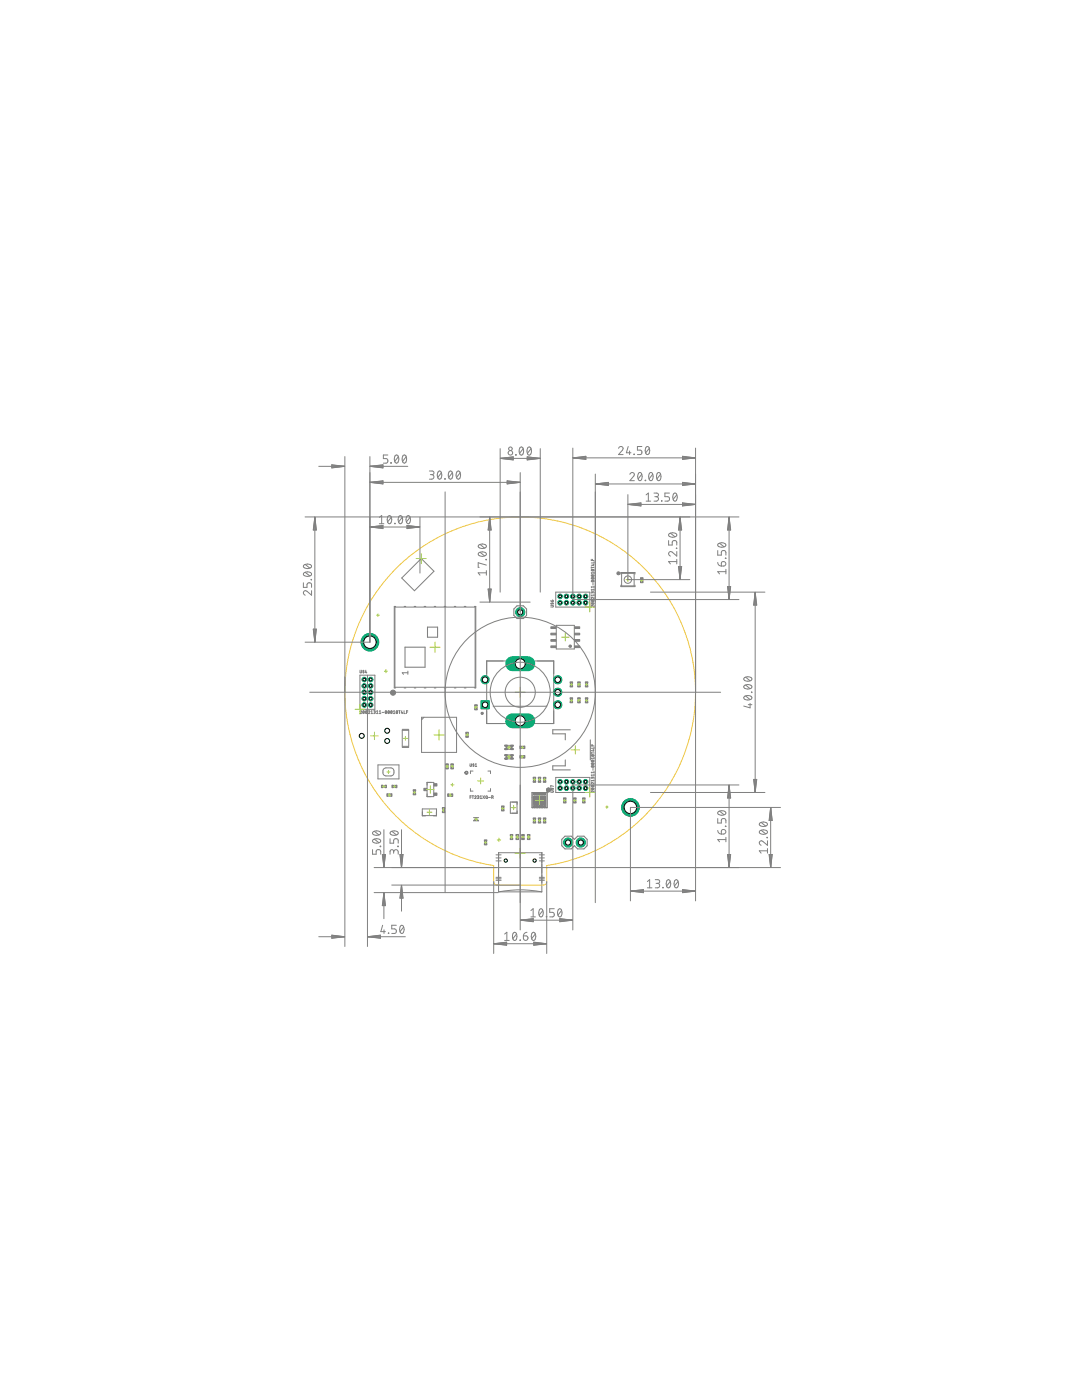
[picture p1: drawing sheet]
<svg xmlns="http://www.w3.org/2000/svg" width="216mm" height="279mm" viewBox="0 0 216 279" stroke-linecap="round" stroke-linejoin="round" font-family="sans-serif">
<g fill="none" stroke="#808080" stroke-width=".21">
<path d="M127.9 115.8h.3M79 121h-.3v16.3h.3M80.6 137.3h.4M80.6 121h.4M80.8 129.2h4v4h-4zM82.6 121h.4M82.7 137.3h.3M84.6 121h.4M84.6 137.3h.4M85.3 125.2h2v2h-2zM86.6 121h.4M86.7 137.3h.3"/>
<path d="M88.6 121h.4M88.6 137.3h.4M90.6 121h.4M90.7 137.3h.3M92.6 121h.4M92.6 137.3h.4M94.7 121h.2v16.3h-.2M102.5 121.5l.7-.6h1.2l.7 .6v1.3l-.7 .6h-1.2l-.7-.6zM113.9 139.8h.2M113.9 136.6h.2M115.4 139.8h.3M115.4 136.6h.3"/>
<path d="M116.9 139.8h.3M116.9 136.6h.3M76.6 156.8v.3M77.7 158.5v.3M78.7 156.8v.3M80.3 145.6h1.3M80.3 149.2h1.3M82.6 158.1h.2M89.1 153h.2M89.8 158.6v.2M90.1 153h.2M93.1 146.6h.2"/>
<path d="M94.8 141.2h.3M104.2 149v.3M104.2 150.9v.3M106.5 155.6h.3M107.5 155.6h.3M108.5 155.6h.3M112.6 159.7h.2M112.8 151.7v1.1h-2.5v.8h3.5M113.8 145.6h-3.5v.9h2.5v1.2M114.6 159.7h.2M116.4 159.7h.2M117.8 147.7v4"/>
<path d="M84.3 162v.8h.6M87.1 162v.8h-.6M88.4 161.7h.2M96.8 168.1h.2M100.2 161.3h.3M101.9 167h.3M102.2 160.1h1v.4M103.1 167h.2M103.2 161.9v.4h-1M104.2 167h.3M105.4 167h.2M106.5 163.7h.3"/>
<path d="M107.5 163.7h.3M108.5 163.7h.3M112.1 167.5l.6-.6h1.3l.6 .6 .7-.6h1.2l.7 .6v1.3l-.7 .6h-1.2l-.7-.6-.6 .6h-1.3l-.6-.6z"/>
</g>
<g fill="#808080" stroke="#808080" stroke-width=".2">
<path d="M113.6 128.8h.3l.1 .1-.1 .3-.3-.1-.1-.1 .3-.1-.3 .1z" fill-rule="evenodd"/>
<path d="M92.8 154.1a.32 .32 0 0 1 .5-.1 .32 .32 0 0 1-.1 .5 .32 .32 0 0 1-.4-.3h.1a.19 .19 0 0 1 .3-.1 .19 .19 0 0 1 0 .3 .19 .19 0 0 1-.3-.1z" fill-rule="evenodd"/>
<path d="M123.2 114.2h.4l.1 .2-.1 .2h-.4z" fill-rule="evenodd"/>
<path d="M96.1 142.2h.3v.3h-.3z" fill-rule="evenodd"/>
<path d="M96.1 142.2h.3v.3h-.3z" fill-rule="evenodd"/>
<path d="M100.9 151.3l.1 .1-.1 .1z" fill-rule="evenodd"/>
<path d="M100.9 149.4l.1 .1-.1 .1z" fill-rule="evenodd"/>
<circle cx="78.4" cy="138.2" r=".51"/>
</g>
<g fill="none" stroke="#808080" stroke-width=".2">
<path d="M84.1 111.5l2.5 2.5-3.9 3.9-2.5-2.5zM109.9 119.8l.3 .3M110.2 119.8h.2v.2l-.2 .1zM110.9 118.2h6.8v3h-6.8zM118 111.6v.3h.5M118 113.1v.3M118 113.3h.5M118 119.8a.25 .25 0 0 1 .3-.1 .25 .25 0 0 1 .2 .3h-.3zM118 115.9a.25 .25 0 0 1 .3-.1 .25 .25 0 0 1 .2 .3h-.3zM118 115.4a.25 .25 0 0 1 .3-.2 .25 .25 0 0 1 .2 .3l-.3 .1zM118 114.8a.26 .26 0 0 1 .3-.1 .26 .26 0 0 1 .2 .3h-.3zM118 113.7a.26 .26 0 0 1 .3-.1 .26 .26 0 0 1 .2 .3h-.4z"/>
<path d="M118.1 119.8l.3 .2M118.1 115.8l.3 .3M118.1 115.3l.3 .2M118.1 114.7l.3 .3M118.1 113.7l.3 .2M118.2 118.2l.2-.1 .1 .3M118.2 118.2l-.2-.1v.3M118.2 111.6v.3M118.2 118.2v.1M118.3 112.7h.2M118.3 116.4v.4M118.4 112.6v.3l-.4-.1"/>
<path d="M118.5 119.2v.3l-.5-.3 .1 .3M118.5 112.1v.3h-.5M118.5 114.2v.3M118.5 117v.3M118.5 117.5v.4M118.5 118.6v.3M118.5 118.8h-.5l.1 .1M118.5 117.7h-.5l.1 .2M118.5 117.1h-.5l.1 .2M118.5 114.3h-.5l.1 .2M123.9 114.6v-.3h2.8v.3M123.9 116.8v.3h2.8v-.3"/>
<path d="M124 114.4h2.5v2.5h-2.5zM127.9 115.5v.5M128.2 115.5v.5M71.8 134.7h3v6.9h-3zM71.8 133.8l.1 .5 .3-.1v-.4M72.5 133.8v.5M72.6 133.9h-.2l.2 .3h-.2M73 133.8l-.1 .4h.3M73.1 134.1v.2M78.8 121.2h16v16h-16zM81.4 134.3h-1.1l.2 .3M81.4 133.9v.7"/>
<path d="M97.1 131.9h13.4v12.5h-13.4zM109.9 120.8l.5 .1v.2h-.5M109.9 120.5h.5M110 120.3v.3l.4-.2v.2M111 124.8h3.6v4.7h-3.6zM113.8 136.3v.5M113.8 139.5v.5M114.2 136.3v.5M114.2 139.5v.5M115.4 136.3v.5M115.4 139.5v.5M115.7 136.3v.5"/>
<path d="M115.7 139.5v.5M116.9 136.3v.5M116.9 139.5v.5M117.2 136.3v.5M117.2 139.5v.5M118 120.4a.25 .25 0 0 1 .3-.1 .25 .25 0 0 1 .2 .2l-.3 .1zM118.1 120.3l.3 .3M118.5 120.8v.3l-.3-.2a.15 .15 0 0 0-.2 0 .15 .15 0 0 0 .1 .2M71.8 142l.3-.1-.3 .5h.4M72.5 141.9a.23 .23 0 0 1 .2 .2 .23 .23 0 0 1-.3 .2zM72.7 142l-.3 .3M73 141.9a.23 .23 0 0 1 .2 .2 .23 .23 0 0 1-.2 .2z"/>
<path d="M73.2 142l-.2 .3M73.5 142l.3-.1-.3 .5h.3M74 142.4h.3M74 142l.2-.2v.6M74.6 141.8l.3 .1-.1 .2h-.2M74.7 142.1l.2 .2-.3 .1M75.1 142.4h.3M75.1 142l.2-.2v.6M75.4 152.7h4.2v2.7h-4.2zM75.7 142.4h.3M75.7 142l.1-.2v.6M76.2 142.2h.4"/>
<path d="M76.4 156.8h.5M76.4 157.1h.5M76.5 153.5l.5-.3h1a.83 .83 0 0 1 .6 .9 .83 .83 0 0 1-.6 .8h-1a.84 .84 0 0 1-.5-1.4zM76.9 141.9a.23 .23 0 0 1 .3 .2 .23 .23 0 0 1-.3 .2zM77.1 142l-.2 .3M77.4 158.8h.5M77.4 158.5h.5M77.5 141.9a.23 .23 0 0 1 .2 .2 .23 .23 0 0 1-.3 .2zM77.7 142l-.3 .3M78 141.9a.23 .23 0 0 1 .3 .2 .23 .23 0 0 1-.3 .2zM78.2 142l-.2 .3M78.5 156.8h.5"/>
<path d="M78.5 157.1h.5M78.5 142.4h.3M78.5 142l.2-.2v.6M79.1 141.9a.23 .23 0 0 1 .3 .2 .23 .23 0 0 1-.3 .2zM79.3 142l-.2 .3M79.5 141.8h.4M79.7 141.8v.6M80.2 141.8l-.1 .5h.3M80.3 145.8h1.3v3.1h-1.3zM80.3 142.2v.2M80.6 141.8v.6h.3M81.1 142.1h.3"/>
<path d="M81.4 141.8h-.3v.6M82.5 157.9v.4M82.9 157.9v.4M84.1 143.2h7v7h-7zM84.6 143.2l-.5 .5M85.2 156.1h1.4v2.9h-1.4zM89 152.7v.5M89.4 152.7v.5M89.6 158.9h.5M89.6 158.5h.5M90 152.7v.5M90.4 152.7v.5"/>
<path d="M93 146.4v.5M93.4 146.4v.5M93.8 152.4l.1 .6 .2-.1v-.5M93.8 159.1h.2M93.9 157.4v.5h.5M94 158.8h-.2v.6M94.2 158.8h.3M94.4 158.8v.6M94.4 153.9h-.5v.5M94.5 152.4v.6M94.6 152.5h-.2l.2 .3-.3 .1M94.7 158.9h.3l-.3 .5h.3"/>
<path d="M94.8 140.9v.5M94.8 152.5l.2-.1v.6M94.8 153h.3M95.1 140.9v.5M95.2 158.8h.3l-.1 .3M95.3 159.1h.1M95.4 159.1l.2 .2-.4 .1M95.8 159.4h.3M95.8 158.9l.2-.1v.6M96.3 158.8l.4 .6M96.7 158.8l-.4 .6M97 158.9h.2l-.1 .5-.1-.1z"/>
<path d="M97.2 159.3l.1 .1M97.4 153.9h.5v.5M97.5 159.2h.4M97.9 157.4v.5h-.5M98.1 159.1l.3-.1v-.2h-.3v.6M98.3 159.1l.1 .3M100.8 150.7l.2 .3v.2l-.2 .2M100.8 148.8l.2 .3v.2l-.2 .2M101.2 151.4h.7M101.2 149.5h.7M101.2 150.7h.7M101.2 148.8h.7"/>
<path d="M102.4 150.8l-.3 .2 .1 .2 .2 .1M102.4 148.9l-.3 .2 .1 .2 .2 .1M104 149.3h.5M104 149h.5M104 151.2h.5M104 150.9h.5M106.2 158.2h3v3h-3M106.3 158.2h-.1v3h.1M106.5 155.4v.5M106.5 159.1h2.3M106.5 159.4h2.3M106.5 159h2.3"/>
<path d="M106.5 158.9h2.3v1.6h-2.3zM106.5 160h2.3M106.5 159.9h2.3M106.5 159.8h2.3M106.5 159.7h2.3M106.5 159.6h2.3M106.5 159.5h2.3M106.5 159.3h2.3M106.5 159.2h2.3M106.5 158.9h2.3M106.5 158.4h.3M106.5 158.3h.3"/>
<path d="M106.5 158.2h.3M106.5 158.2l.1 .3M106.6 158.5h.2M106.6 158.5v.1M106.6 158.6h.1M106.7 158.6h.1M106.8 158.4l-.3 .1h.3M106.8 158.2v.3M106.8 158.5l-.1 .1M106.8 155.4v.5M107 158.5h.3M107 158.4h.3"/>
<path d="M107 158.3h.3M107 158.2h.3M107 158.5h.1M107 158.2v.3M107.1 158.5v.1M107.1 158.6h.1M107.2 158.6h.1M107.3 158.5l-.1 .1M107.3 158.5h-.3M107.3 158.2v.3M107.3 158.5h.1M107.5 155.4v.5"/>
<path d="M107.5 158.5h.1M107.5 158.2v.3M107.5 158.4h.3M107.5 158.3h.3M107.5 158.2h.3M107.5 158.5h.3M107.6 158.5v.1M107.6 158.6h.1M107.7 158.6h.1M107.8 158.2v.3M107.8 158.5l-.1 .1M107.8 155.4v.5"/>
<path d="M108 158.5h.3M108 158.4h.3M108 158.3h.3M108 158.2h.3M108 158.5h.1M108 158.2v.3M108.1 158.5h.2M108.1 158.5v.1M108.1 158.6h.1M108.2 158.6h.1M108.3 158.5l-.1 .1M108.3 158.2v.3"/>
<path d="M108.3 158.5h.1M108.5 155.4v.5M108.5 158.5h.3M108.5 158.4h.3M108.5 158.3h.3M108.5 158.2h.3M108.5 158.5h.1M108.5 158.2v.3M108.6 158.5v.1M108.6 158.6h.1M108.7 158.6h.1M108.8 158.2v.3"/>
<path d="M108.8 158.5l-.1 .1M108.9 155.4v.5M109 158.2h.2v3h-.2M109.1 157.6v.1M109.1 157.7l.1 .2M109.1 157.7h.7M109.1 157.6h.7M109.1 157.5v.1M109.1 157.8h.7M109.1 157.5h.7M109.1 157.9h.6M109.1 157.4h.6"/>
<path d="M109.2 157.4l-.1 .1M109.2 157.9h.1M109.2 157.9h.5M109.2 157.4h.1M109.2 157.9l.4 .1M109.2 157.4h.5M109.3 158h.3M109.5 157.3l.2 .1M109.5 157.3l-.3 .1M109.7 157.9l-.1 .1M109.7 157.4l.1 .2M109.8 157.7l-.1 .2"/>
<path d="M109.8 157.6v.1M109.9 157.8l.5 .1v.2h-.5M109.9 157.4h.5M110 157.3v.2l.3-.2 .1 .3M110.4 156.9l-.5-.1 .1 .3M110.9 155.2h6.8v3h-6.8zM112.5 159.5v.5M112.9 159.5v.5M114.5 159.5v.5M114.9 159.5v.5M116.3 159.5v.5M116.7 159.5v.5"/>
<path d="M118 148.6v.3h.5M118 150.1v.3M118 150.3h.5M118 157.4a.25 .25 0 0 1 .3-.2 .25 .25 0 0 1 .2 .3l-.3 .1zM118 156.8a.26 .26 0 0 1 .3-.1 .26 .26 0 0 1 .2 .3h-.3zM118 152.9a.26 .26 0 0 1 .3-.1 .26 .26 0 0 1 .2 .3h-.4zM118 152.3a.26 .26 0 0 1 .3-.1 .26 .26 0 0 1 .2 .3h-.4zM118 151.8a.26 .26 0 0 1 .3-.1 .26 .26 0 0 1 .2 .3h-.4zM118 150.7a.25 .25 0 0 1 .3-.1 .25 .25 0 0 1 .2 .3h-.3zM118.1 157.3l.3 .2M118.1 156.7l.3 .3M118.1 152.8l.3 .3"/>
<path d="M118.1 152.3l.3 .2M118.1 151.7l.3 .3M118.1 150.6l.3 .3M118.2 155.2l.1-.1h.2v.3M118.2 155.3l-.1-.2-.1 .3M118.2 148.6v.3M118.3 149.7h.2M118.3 153.4v.3M118.4 149.6v.3l-.4-.1M118.5 157.8v.3l-.5-.3 .1 .3M118.5 156.2v.3l-.3-.3a.16 .16 0 0 0-.2 .1 .16 .16 0 0 0 .1 .2M118.5 149.1v.2h-.5"/>
<path d="M118.5 151.2v.3M118.5 154v.3M118.5 154.5v.3M118.5 155.6v.3M118.5 155.8h-.5l.1 .1M118.5 154.7h-.5l.1 .1M118.5 154.1h-.5l.1 .2M118.5 151.3h-.5l.1 .2M84.3 161.4h2.8v1.4h-2.8zM88.3 161.4v.5M88.7 161.4v.5M94.5 163.2h1"/>
<path d="M94.9 163.6l.2 .1h-.4l.3-.3 .3 .3h-.6M95 163.2l.5 .6h-1zM96.7 167.9v.5M97.1 167.9v.5M99 175.4h1M99 175.7h1M99 175.1h1M99 171.2h1M99 171.8h1M99 170.6h1M99.5 178l3.7-.4 2.5 .1 2.4 .3M99.5 178v-7.8h8.6v7.8"/>
<path d="M99.5 178h8.6M100.2 161.1v.5M100.5 161.1v.5M101.8 160.1h1.4v2.2h-1.4zM101.9 166.8v.5M102.3 166.8v.5M103 166.8v.5M103.4 166.8v.5M104.2 166.8v.5M104.5 166.8v.5M105.3 166.8v.5M105.7 166.8v.5"/>
<path d="M106.5 163.5v.5M106.5 160.4h2.3M106.5 160.3h2.3M106.5 160.2h2.3M106.5 160.1h2.3M106.5 161.1h.3M106.5 161h.3M106.6 160.8l-.1 .4M106.6 160.8h.2M106.7 160.8h-.1M106.7 160.8h.1M106.8 160.8v.1"/>
<path d="M106.8 160.9h-.3h.3M106.8 160.9v.3M106.8 163.5v.5M107 160.9v.3M107 161.1h.3M107 161h.3M107 160.9h.3M107.1 160.8h.2M107.1 160.8l-.1 .1M107.3 160.8v.1M107.3 160.9v.3M107.5 163.5v.5"/>
<path d="M107.5 160.9v.3M107.5 161.1h.3M107.5 161h.3M107.5 160.9h.3M107.5 160.8h.3M107.5 160.9h.1M107.6 160.8l-.1 .1M107.6 175.4h1M107.6 175.7h1M107.6 175.1h1M107.6 171.2h1M107.6 171.8h1"/>
<path d="M107.6 170.6h1M107.7 160.8h-.1M107.7 160.8h.1M107.8 160.8v.1M107.8 160.9v.3M107.8 163.5v.5M108 160.9v.3M108 160.9h.3M108 161.1h.3M108 161h.3M108.1 160.8h.2M108.3 160.9v.3"/>
<path d="M108.5 163.5v.5M108.5 160.9v.3M108.5 161.1h.3M108.5 161h.3M108.5 160.9h.3M108.5 160.8h.3M108.6 160.8l-.1 .1M108.7 160.8l.1 .1M108.7 160.8h-.1M108.8 160.8l-.3 .1M108.8 160.9v.3M108.9 163.5v.5"/>
<circle cx="125.3" cy="115.7" r=".74"/>
<circle cx="73.8" cy="128.2" r="1.76"/>
<circle cx="103.8" cy="138.2" r="3"/>
<circle cx="125.8" cy="161.1" r="1.76"/>
</g>
<g fill="#808080" stroke="#808080" stroke-width=".2">
<path d="M101.3 150.9h.3v.3h-.3z"/>
<path d="M101.3 149h.3v.3h-.3z"/>
<path d="M114.7 128.9h1v.3h-1z"/>
<path d="M114.7 127.6h1v.4h-1z"/>
<path d="M114.7 126.4h1v.3h-1z"/>
<path d="M114.7 125.1h1v.3h-1z"/>
<path d="M109.9 128.9h1v.3h-1z"/>
<path d="M109.9 127.6h1v.4h-1z"/>
<path d="M109.9 126.4h1v.3h-1z"/>
<path d="M109.9 125.1h1v.3h-1z"/>
<path d="M84.6 157.3h.6v.5h-.6z"/>
<path d="M86.6 156.4h.6v.5h-.6z"/>
<path d="M86.6 158.3h.6v.4h-.6z"/>
<path d="M106.4 155.9h.5v.2h-.5z"/>
<path d="M106.4 155.1h.5v.3h-.5z"/>
<path d="M107.4 155.9h.5v.2h-.5z"/>
<path d="M107.4 155.1h.5v.3h-.5z"/>
<path d="M106.4 163.2h.5v.3h-.5z"/>
<path d="M106.4 164h.5v.3h-.5z"/>
<path d="M107.4 163.2h.5v.3h-.5z"/>
<path d="M107.4 164h.5v.3h-.5z"/>
<path d="M89.3 158.4h.3v.5h-.3z"/>
<path d="M90.1 158.4h.2v.5h-.2z"/>
<path d="M82.4 157.6h.6v.3h-.6z"/>
<path d="M82.4 158.4h.6v.2h-.6z"/>
<path d="M113.1 167.9h.5v.5h-.5z"/>
<path d="M115.6 167.9h.5v.5h-.5z"/>
<path d="M96.6 167.6h.6v.3h-.6z"/>
<path d="M96.6 168.4h.6v.2h-.6z"/>
<path d="M104.5 150.8h.2v.5h-.2z"/>
<path d="M103.7 150.8h.3v.5h-.3z"/>
<path d="M104.5 148.9h.2v.5h-.2z"/>
<path d="M103.7 148.9h.3v.5h-.3z"/>
<path d="M92.9 146.9h.6v.3h-.6z"/>
<path d="M92.9 146.1h.6v.3h-.6z"/>
<path d="M78 158.4h.2v.5h-.2z"/>
<path d="M77.2 158.4h.2v.5h-.2z"/>
<path d="M76.1 156.7h.3v.5h-.3z"/>
<path d="M76.9 156.7h.2v.5h-.2z"/>
<path d="M90 152.4h.5v.3h-.5z"/>
<path d="M90 153.2h.5v.3h-.5z"/>
<path d="M88.9 152.4h.6v.3h-.6z"/>
<path d="M88.9 153.2h.6v.3h-.6z"/>
<path d="M127.8 116h.5v.3h-.5z"/>
<path d="M127.8 115.3h.5v.2h-.5z"/>
<path d="M105.2 167.3h.5v.3h-.5z"/>
<path d="M105.2 166.5h.5v.3h-.5z"/>
<path d="M101.8 167.3h.5v.3h-.5z"/>
<path d="M101.8 166.5h.5v.3h-.5z"/>
<path d="M103 166.5h.5v.3h-.5z"/>
<path d="M103 167.3h.5v.3h-.5z"/>
<path d="M104.1 166.5h.5v.3h-.5z"/>
<path d="M104.1 167.3h.5v.3h-.5z"/>
<path d="M100.1 160.8h.5v.3h-.5z"/>
<path d="M100.1 161.6h.5v.2h-.5z"/>
<path d="M78.2 156.7h.3v.5h-.3z"/>
<path d="M79 156.7h.2v.5h-.2z"/>
<path d="M103.5 121.9h.6v.5h-.6z"/>
<path d="M88.3 161.9h.5v.3h-.5z"/>
<path d="M88.3 161.2h.5v.2h-.5z"/>
<path d="M112.4 160h.5v.3h-.5z"/>
<path d="M112.4 159.2h.5v.3h-.5z"/>
<path d="M114.4 160h.6v.3h-.6z"/>
<path d="M114.4 159.2h.6v.3h-.6z"/>
<path d="M116.2 160h.6v.3h-.6z"/>
<path d="M116.2 159.2h.6v.3h-.6z"/>
<path d="M116.8 139.3h.5v.2h-.5z"/>
<path d="M116.8 140h.5v.3h-.5z"/>
<path d="M116.8 136.8h.5v.3h-.5z"/>
<path d="M116.8 136.1h.5v.2h-.5z"/>
<path d="M115.3 139.3h.5v.2h-.5z"/>
<path d="M115.3 140h.5v.3h-.5z"/>
<path d="M115.3 136.8h.5v.3h-.5z"/>
<path d="M115.3 136.1h.5v.2h-.5z"/>
<path d="M113.7 140h.6v.3h-.6z"/>
<path d="M113.7 139.3h.6v.2h-.6z"/>
<path d="M113.7 136.1h.6v.2h-.6z"/>
<path d="M113.7 136.8h.6v.3h-.6z"/>
<path d="M94.7 140.7h.5v.2h-.5z"/>
<path d="M94.7 141.4h.5v.3h-.5z"/>
<path d="M108.4 164h.5v.3h-.5z"/>
<path d="M108.4 163.2h.5v.3h-.5z"/>
<path d="M108.4 155.1h.5v.3h-.5z"/>
<path d="M108.4 155.9h.5v.2h-.5z"/>
<path d="M100.7 151.3h.2v.2h-.2z"/>
<path d="M100.8 151.4l.4 .1z"/>
<path d="M100.7 150.6h.3v.2h-.3z"/>
<path d="M101 150.6h.2v.9h-.2z"/>
<path d="M101.9 151.3h.5v.2h-.5z"/>
<path d="M101.9 150.6h.5v.2h-.5z"/>
<path d="M101.9 150.8h.2v.5h-.2z"/>
<path d="M102.1 151.2l.1 .1z"/>
<path d="M102.1 150.8l.1 .1z"/>
<path d="M100.7 149.4h.2v.2h-.2z"/>
<path d="M100.8 149.6h.4z"/>
<path d="M100.7 148.7h.3v.2h-.3z"/>
<path d="M101 148.7h.2v.9h-.2z"/>
<path d="M101.9 149.4h.5v.2h-.5z"/>
<path d="M101.9 148.7h.5v.2h-.5z"/>
<path d="M101.9 148.9h.2v.5h-.2z"/>
<path d="M102.1 149.3l.1 .1z"/>
<path d="M102.1 148.9l.1 .1z"/>
</g>
<g fill="none" stroke="#afd134" stroke-width=".2">
<path d="M83 111.5h2M84.1 110.5v2M124.9 115.7h.8M125.3 115.3v.8M127.8 115.8h.5M128.1 115.5v.6M73.4 128.2h.8M73.8 127.8v.8M75.2 122.8h.5M75.4 122.5v.5M76.7 134h.6M77 133.6v.7"/>
<path d="M85.8 129.2h2M86.8 128.1v2.1M102.8 138.2h2M103.5 122.2h.6M103.8 121.9v.6M103.8 137.1v2.1M112 127.2h1.6M112.8 126.4v1.5M113.7 139.8h.6M113.7 136.6h.6M114 136.3v.5M114 139.5v.5"/>
<path d="M115.3 139.8h.5M115.3 136.6h.5M115.5 136.3v.5M115.5 139.5v.5M116.8 121.2h1.8M116.8 139.8h.5M116.8 136.6h.5M117.1 136.3v.5M117.1 139.5v.5M117.7 120.2v1.9M70.9 141.6h1.8M71.8 140.6v1.9"/>
<path d="M74 146.9h1.5M74.7 146.1v1.5M76.3 157h.6M76.6 156.7v.5M77.2 154.1h.6M77.4 158.7h.6M77.5 153.8v.5M77.7 158.4v.5M78.5 157h.5M78.7 156.7v.5M80.5 147.4h.8M80.9 147v.7"/>
<path d="M82.4 158.1h.6M82.7 157.9v.5M85.1 157.6h1.5M85.9 156.8v1.5M86.6 146.7h2M87.6 145.6v2.1M88.9 153h.6M89.2 152.7v.5M89.6 158.7h.5M89.8 158.4v.5M90 153h.5M90 156.6h.6"/>
<path d="M90.2 152.7v.5M90.3 156.3v.6M92.9 146.6h.6M93.2 146.4v.5M94.7 141.2h.5M95 140.9v.5M95.3 155.9h1.2M95.9 155.3v1.1M101.2 151h.7M101.2 149.1h.7M101.6 148.8v.7M101.6 150.7v.7"/>
<path d="M104 151h.5M104 149.1h.5M104.2 148.9v.5M104.2 150.8v.5M106.4 155.6h.5M106.6 155.4v.5M106.8 159.7h1.7M107.4 155.6h.5M107.7 155.4v.5M107.7 158.8v1.7M108.4 155.6h.5M108.7 155.4v.5"/>
<path d="M112.4 159.7h.5M112.7 159.5v.5M113.9 149.6h1.8M114.4 159.7h.6M114.7 159.5v.5M114.8 148.8v1.7M116.2 159.7h.6M116.5 159.5v.5M116.8 158.2h1.8M117.7 157.2v1.9M85.2 162.1h1M85.7 161.6v1"/>
<path d="M88.3 161.7h.5M88.5 161.4v.5M94.7 163.5h.5M95 163.2v.5M96.6 168.1h.6M96.9 167.9v.5M99.2 167.6h.7M99.5 167.3v.7M100.1 161.3h.5M100.3 161.1v.5M101.8 167h.5M102.1 166.8v.5"/>
<path d="M102.1 161.2h.8M102.5 160.8v.8M102.8 170.3h2M103 167h.5M103.2 166.8v.5M103.8 169.3v2M104.1 167h.5M104.4 166.8v.5M105.2 167h.5M105.5 166.8v.5M106.4 163.7h.5M106.6 163.5v.5"/>
<path d="M107.4 163.7h.5M107.7 163.5v.5M108.4 163.7h.5M108.7 163.5v.5M115.5 168.1h.8M115.9 167.8v.7M120.8 161.1h.5M121.1 160.8v.5M125.4 161.1h.8M125.8 160.7v.8"/>
</g>
<circle cx="125.8" cy="161.1" r="1.76" fill="#0dab76" stroke="#0dab76" stroke-width=".2"/>
<circle cx="125.8" cy="161.1" r="1.25" fill="#fff" stroke="#000" stroke-width=".2"/>
<circle cx="73.8" cy="128.2" r="1.76" fill="#0dab76" stroke="#0dab76" stroke-width=".2"/>
<circle cx="73.8" cy="128.2" r="1.25" fill="#fff" stroke="#000" stroke-width=".2"/>
<circle cx="72.7" cy="140.7" r=".47" fill="#0dab76" stroke="#0dab76" stroke-width=".2"/>
<circle cx="72.7" cy="140.7" r=".28" fill="#fff" stroke="#000" stroke-width=".2"/>
<circle cx="72.7" cy="139.4" r=".47" fill="#0dab76" stroke="#0dab76" stroke-width=".2"/>
<circle cx="72.7" cy="139.4" r=".28" fill="#fff" stroke="#000" stroke-width=".2"/>
<circle cx="72.7" cy="138.2" r=".47" fill="#0dab76" stroke="#0dab76" stroke-width=".2"/>
<circle cx="72.7" cy="138.2" r=".28" fill="#fff" stroke="#000" stroke-width=".2"/>
<circle cx="72.7" cy="136.9" r=".47" fill="#0dab76" stroke="#0dab76" stroke-width=".2"/>
<circle cx="72.7" cy="136.9" r=".28" fill="#fff" stroke="#000" stroke-width=".2"/>
<circle cx="72.7" cy="135.6" r=".47" fill="#0dab76" stroke="#0dab76" stroke-width=".2"/>
<circle cx="72.7" cy="135.6" r=".28" fill="#fff" stroke="#000" stroke-width=".2"/>
<circle cx="74" cy="140.7" r=".47" fill="#0dab76" stroke="#0dab76" stroke-width=".2"/>
<circle cx="74" cy="140.7" r=".28" fill="#fff" stroke="#000" stroke-width=".2"/>
<circle cx="74" cy="139.4" r=".47" fill="#0dab76" stroke="#0dab76" stroke-width=".2"/>
<circle cx="74" cy="139.4" r=".28" fill="#fff" stroke="#000" stroke-width=".2"/>
<circle cx="74" cy="138.2" r=".47" fill="#0dab76" stroke="#0dab76" stroke-width=".2"/>
<circle cx="74" cy="138.2" r=".28" fill="#fff" stroke="#000" stroke-width=".2"/>
<circle cx="74" cy="136.9" r=".47" fill="#0dab76" stroke="#0dab76" stroke-width=".2"/>
<circle cx="74" cy="136.9" r=".28" fill="#fff" stroke="#000" stroke-width=".2"/>
<circle cx="74" cy="135.6" r=".47" fill="#0dab76" stroke="#0dab76" stroke-width=".2"/>
<circle cx="74" cy="135.6" r=".28" fill="#fff" stroke="#000" stroke-width=".2"/>
<circle cx="116.8" cy="120.3" r=".47" fill="#0dab76" stroke="#0dab76" stroke-width=".2"/>
<circle cx="116.8" cy="120.3" r=".28" fill="#fff" stroke="#000" stroke-width=".2"/>
<circle cx="115.6" cy="120.3" r=".47" fill="#0dab76" stroke="#0dab76" stroke-width=".2"/>
<circle cx="115.6" cy="120.3" r=".28" fill="#fff" stroke="#000" stroke-width=".2"/>
<circle cx="114.3" cy="120.3" r=".47" fill="#0dab76" stroke="#0dab76" stroke-width=".2"/>
<circle cx="114.3" cy="120.3" r=".28" fill="#fff" stroke="#000" stroke-width=".2"/>
<circle cx="113" cy="120.3" r=".47" fill="#0dab76" stroke="#0dab76" stroke-width=".2"/>
<circle cx="113" cy="120.3" r=".28" fill="#fff" stroke="#000" stroke-width=".2"/>
<circle cx="111.8" cy="120.3" r=".47" fill="#0dab76" stroke="#0dab76" stroke-width=".2"/>
<circle cx="111.8" cy="120.3" r=".28" fill="#fff" stroke="#000" stroke-width=".2"/>
<circle cx="116.8" cy="119" r=".47" fill="#0dab76" stroke="#0dab76" stroke-width=".2"/>
<circle cx="116.8" cy="119" r=".28" fill="#fff" stroke="#000" stroke-width=".2"/>
<circle cx="115.6" cy="119" r=".47" fill="#0dab76" stroke="#0dab76" stroke-width=".2"/>
<circle cx="115.6" cy="119" r=".28" fill="#fff" stroke="#000" stroke-width=".2"/>
<circle cx="114.3" cy="119" r=".47" fill="#0dab76" stroke="#0dab76" stroke-width=".2"/>
<circle cx="114.3" cy="119" r=".28" fill="#fff" stroke="#000" stroke-width=".2"/>
<circle cx="113" cy="119" r=".47" fill="#0dab76" stroke="#0dab76" stroke-width=".2"/>
<circle cx="113" cy="119" r=".28" fill="#fff" stroke="#000" stroke-width=".2"/>
<circle cx="111.8" cy="119" r=".47" fill="#0dab76" stroke="#0dab76" stroke-width=".2"/>
<circle cx="111.8" cy="119" r=".28" fill="#fff" stroke="#000" stroke-width=".2"/>
<circle cx="116.8" cy="157.3" r=".47" fill="#0dab76" stroke="#0dab76" stroke-width=".2"/>
<circle cx="116.8" cy="157.3" r=".28" fill="#fff" stroke="#000" stroke-width=".2"/>
<circle cx="115.6" cy="157.3" r=".47" fill="#0dab76" stroke="#0dab76" stroke-width=".2"/>
<circle cx="115.6" cy="157.3" r=".28" fill="#fff" stroke="#000" stroke-width=".2"/>
<circle cx="114.3" cy="157.3" r=".47" fill="#0dab76" stroke="#0dab76" stroke-width=".2"/>
<circle cx="114.3" cy="157.3" r=".28" fill="#fff" stroke="#000" stroke-width=".2"/>
<circle cx="113" cy="157.3" r=".47" fill="#0dab76" stroke="#0dab76" stroke-width=".2"/>
<circle cx="113" cy="157.3" r=".28" fill="#fff" stroke="#000" stroke-width=".2"/>
<circle cx="111.8" cy="157.3" r=".47" fill="#0dab76" stroke="#0dab76" stroke-width=".2"/>
<circle cx="111.8" cy="157.3" r=".28" fill="#fff" stroke="#000" stroke-width=".2"/>
<circle cx="116.8" cy="156" r=".47" fill="#0dab76" stroke="#0dab76" stroke-width=".2"/>
<circle cx="116.8" cy="156" r=".28" fill="#fff" stroke="#000" stroke-width=".2"/>
<circle cx="115.6" cy="156" r=".47" fill="#0dab76" stroke="#0dab76" stroke-width=".2"/>
<circle cx="115.6" cy="156" r=".28" fill="#fff" stroke="#000" stroke-width=".2"/>
<circle cx="114.3" cy="156" r=".47" fill="#0dab76" stroke="#0dab76" stroke-width=".2"/>
<circle cx="114.3" cy="156" r=".28" fill="#fff" stroke="#000" stroke-width=".2"/>
<circle cx="113" cy="156" r=".47" fill="#0dab76" stroke="#0dab76" stroke-width=".2"/>
<circle cx="113" cy="156" r=".28" fill="#fff" stroke="#000" stroke-width=".2"/>
<circle cx="111.8" cy="156" r=".47" fill="#0dab76" stroke="#0dab76" stroke-width=".2"/>
<circle cx="111.8" cy="156" r=".28" fill="#fff" stroke="#000" stroke-width=".2"/>
<path d="M96 139.8h1.6v1.7h-1.6z" fill="#0dab76" stroke="#0dab76" stroke-width=".2"/>
<circle cx="96.8" cy="140.7" r=".55" fill="#fff" stroke="#000" stroke-width=".2"/>
<circle cx="96.8" cy="135.7" r=".83" fill="#0dab76" stroke="#0dab76" stroke-width=".2"/>
<circle cx="96.8" cy="135.7" r=".55" fill="#fff" stroke="#000" stroke-width=".2"/>
<circle cx="111.3" cy="140.7" r=".83" fill="#0dab76" stroke="#0dab76" stroke-width=".2"/>
<circle cx="111.3" cy="140.7" r=".55" fill="#fff" stroke="#000" stroke-width=".2"/>
<circle cx="111.3" cy="138.2" r=".83" fill="#0dab76" stroke="#0dab76" stroke-width=".2"/>
<circle cx="111.3" cy="138.2" r=".55" fill="#fff" stroke="#000" stroke-width=".2"/>
<circle cx="111.3" cy="135.7" r=".83" fill="#0dab76" stroke="#0dab76" stroke-width=".2"/>
<circle cx="111.3" cy="135.7" r=".55" fill="#fff" stroke="#000" stroke-width=".2"/>
<path d="M102.3 143.8h3" fill="none" stroke="#0dab76" stroke-width="3"/>
<circle cx="103.8" cy="143.8" r=".99" fill="#fff" stroke="#000" stroke-width=".2"/>
<path d="M102.3 132.5h3" fill="none" stroke="#0dab76" stroke-width="3"/>
<circle cx="103.8" cy="132.5" r=".99" fill="#fff" stroke="#000" stroke-width=".2"/>
<circle cx="115.9" cy="168.1" r=".93" fill="#0dab76" stroke="#0dab76" stroke-width=".2"/>
<circle cx="115.9" cy="168.1" r=".51" fill="#fff" stroke="#000" stroke-width=".2"/>
<circle cx="113.3" cy="168.1" r=".93" fill="#0dab76" stroke="#0dab76" stroke-width=".2"/>
<circle cx="113.3" cy="168.1" r=".51" fill="#fff" stroke="#000" stroke-width=".2"/>
<circle cx="103.8" cy="122.2" r=".93" fill="#0dab76" stroke="#0dab76" stroke-width=".2"/>
<circle cx="103.8" cy="122.2" r=".51" fill="#fff" stroke="#000" stroke-width=".2"/>
<g fill="none" stroke="#eec643" stroke-width=".2">
<path d="M79.1 113.4a35 35 0 0 1 55.9 9 35 35 0 0 1-25.9 50.3v3.4l-.3 .4-.4 .1h-9.4l-.5-.5v-3.4a35 35 0 0 1-27.9-23.7 35 35 0 0 1 8.5-35.6z"/>
<circle cx="100.9" cy="171.7" r=".32"/>
</g>
<circle cx="100.9" cy="171.7" r=".32" fill="#fff" stroke="#000" stroke-width=".2"/>
<circle cx="106.7" cy="171.7" r=".32" fill="none" stroke="#eec643" stroke-width=".2"/>
<circle cx="106.7" cy="171.7" r=".32" fill="#fff" stroke="#000" stroke-width=".2"/>
<circle cx="72.2" cy="146.9" r=".49" fill="none" stroke="#eec643" stroke-width=".2"/>
<circle cx="72.2" cy="146.9" r=".49" fill="#fff" stroke="#000" stroke-width=".2"/>
<circle cx="77.3" cy="145.8" r=".49" fill="none" stroke="#eec643" stroke-width=".2"/>
<circle cx="77.3" cy="145.8" r=".49" fill="#fff" stroke="#000" stroke-width=".2"/>
<circle cx="77.3" cy="147.9" r=".49" fill="none" stroke="#eec643" stroke-width=".2"/>
<circle cx="77.3" cy="147.9" r=".49" fill="#fff" stroke="#000" stroke-width=".2"/>
<g fill="none" stroke="#808080" stroke-width=".2">
<path d="M63.6 93.1h5.1M66.2 92.8l2.5 .3-2.5 .3zM66.2 92.9l2.5 .2M66.2 92.8l2.5 .3M68.7 93.1l-2.5 .1M68.7 93.1l-2.5 .2M68.8 91.1v97.8M73.8 91.1v37.1h-12.9M73.9 93.1h7.5M73.9 93.1l2.5-.3v.6zM73.9 96.3l2.5-.4v.7zM73.9 93.1l2.5 .1"/>
<path d="M73.9 93.1l2.5 .2M73.9 96.3h29.8M73.9 96.3l2.5 .1M73.9 96.3l2.5 .2M76.4 92.9l-2.5 .2M76.4 92.8l-2.5 .3M76.4 96.1l-2.5 .2M76.4 96l-2.5 .3M77.4 90.8h-.9v.7h.5a.46 .46 0 0 1 .4 .5 .46 .46 0 0 1-.4 .4h-.5M78 92.3l.1 .1zM78.9 90.9l.2-.1a.95 .95 0 0 1 0 1.6 1.06 1.06 0 0 1-.2-1.5zM79.5 91.2l-.7 .9"/>
<path d="M80.4 90.9l.3-.1a.97 .97 0 0 1 0 1.6 1.03 1.03 0 0 1-.3-1.5zM81 91.2l-.7 .9M85.7 94h.5a.36 .36 0 0 1 .4 .4 .36 .36 0 0 1-.4 .3h-.3M86.1 94.7a.46 .46 0 0 1 .5 .5 .46 .46 0 0 1-.5 .4h-.4M87.5 94.1l.2-.1a.97 .97 0 0 1 0 1.6 1.02 1.02 0 0 1-.2-1.5zM88.1 94.4l-.7 .9M88.8 95.5v.1zM88.8 98.2v79.9M89.6 94.1l.3-.1a.97 .97 0 0 1 0 1.6 1.02 1.02 0 0 1-.3-1.5zM90.3 94.4l-.8 .9M91.2 94.1l.3-.1a.97 .97 0 0 1 0 1.6 1.02 1.02 0 0 1-.3-1.5zM91.8 94.4l-.7 .9"/>
<path d="M99.8 89.5v28.7M99.9 91.5h7.8M99.9 91.5l2.5-.3v.6zM99.9 91.5l2.5 .1M99.9 91.5l2.5 .2M101.2 95.9l2.5 .4-2.5 .3zM101.2 96.1l2.5 .2M101.2 96l2.5 .3M102.4 91.4l-2.5 .1M102.9 90.7l.1 .1zM103.7 96.3l-2.5 .1M103.7 96.3l-2.5 .2"/>
<path d="M103.8 89.3l.2-.1a.97 .97 0 0 1 0 1.6 1.02 1.02 0 0 1-.2-1.5zM103.8 94.3v91.3M104.4 89.6l-.7 .9M105.2 91.2l2.5 .3-2.5 .3zM105.2 91.4l2.5 .1M105.3 89.3l.3-.1a.97 .97 0 0 1 0 1.6 1.02 1.02 0 0 1-.3-1.5zM106 89.6l-.8 .9M107.7 91.5l-2.5 .1M107.7 91.5l-2.5 .2M107.8 89.5v28.7M114.3 89.4v30.3h33.1M114.4 91.4h24.3"/>
<path d="M114.4 91.4l2.5-.3v.6zM114.4 91.4l2.5 .1M114.4 91.4l2.5 .2M116.9 91.2l-2.5 .2M116.9 91.1l-2.5 .3M118.8 94.6v85.5M118.9 96.6h19.8M118.9 96.6l2.5-.3v.6zM118.9 96.6l2.5 .1M118.9 96.6l2.5 .2M121.4 96.4l-2.5 .2M121.4 96.3l-2.5 .3"/>
<path d="M123.4 89.5a.45 .45 0 0 1 .7-.4 .45 .45 0 0 1 .1 .7l-.8 .9h.9M125.3 98.7v17h12.3M125.3 89.1l-.3 1.3h.9M125.6 90v.7M125.7 94.7a.44 .44 0 0 1 .6-.4 .44 .44 0 0 1 .1 .7l-.7 .9h.9M126.5 90.6l.1 .1zM127.4 94.4l.3-.1a.97 .97 0 0 1 0 1.6 1.02 1.02 0 0 1-.3-1.5zM128.1 94.7l-.8 .9M128.1 89.1h-.9v.7h.5a.45 .45 0 0 1 .4 .5 .45 .45 0 0 1-.4 .4h-.5M128.7 95.8l.1 .1zM128.9 98.8l.5-.4v1.6M128.9 89.2l.3-.1a.95 .95 0 0 1 0 1.6 1 1 0 0 1-.3-1.5z"/>
<path d="M129.6 89.5l-.8 .9M129.6 94.4l.3-.1a.97 .97 0 0 1 0 1.6 1.02 1.02 0 0 1-.3-1.5zM130.2 94.7l-.7 .9M130.5 98.4h.5a.36 .36 0 0 1 .4 .4 .36 .36 0 0 1-.4 .3h-.3M130.9 99.1a.44 .44 0 0 1 .5 .5 .44 .44 0 0 1-.5 .4h-.4M131.2 94.4l.2-.1a.97 .97 0 0 1 0 1.6 1.02 1.02 0 0 1-.2-1.5zM131.8 94.7l-.7 .9M132 99.9l.1 .1zM133.6 98.4h-.9v.7h.5a.45 .45 0 0 1 .4 .5 .45 .45 0 0 1-.4 .4h-.5M134.5 98.5l.2-.1a.93 .93 0 0 1 0 1.6 1.02 1.02 0 0 1-.2-1.5zM135 98.8l-.7 .9M136.2 96.3l2.5 .3-2.5 .3z"/>
<path d="M136.2 91.1l2.5 .3-2.5 .3zM136.2 96.4l2.5 .2M136.2 96.3l2.5 .3M136.2 91.2l2.5 .2M136.2 91.1l2.5 .3M138.7 96.6l-2.5 .1M138.7 96.6l-2.5 .2M138.7 91.4l-2.5 .1M138.7 91.4l-2.5 .2M138.8 89.4v90.4M60.5 116.3v.9h.8v-.5a.46 .46 0 0 1 .4-.4 .46 .46 0 0 1 .5 .4v.5M60.6 114.3a1 1 0 0 1 1.6 .3 .95 .95 0 0 1-1.7 0z"/>
<path d="M60.6 112.8a1.04 1.04 0 0 1 1.6 .2 .95 .95 0 0 1-1.7 0zM60.9 103.2h86.5M60.9 114.2l.9 .7M60.9 112.6l.9 .8M62.1 115.6l.1 .1zM62.2 117.9v.9l-.9-.8a.45 .45 0 0 0-.7 .2 .45 .45 0 0 0 .3 .6M62.8 103.2l.3 2.6h-.6zM62.8 103.2v24.9M62.8 103.2l-.1 2.6M62.8 103.2l.1 2.6M62.8 103.2l-.3 2.6M62.8 103.2l.3 2.6"/>
<path d="M73.9 105.2l2.5-.3v.6zM73.9 105.2h9.8M73.9 105.2l2.5 .1M73.9 105.2l2.5 .2M75.7 103.3l.5-.4v1.6M75.7 104.5h.9M76.4 105.1l-2.5 .1M76.4 104.9l-2.5 .3M77.5 103l.2-.1a.95 .95 0 0 1 0 1.6 1.04 1.04 0 0 1-.2-1.5zM78.1 103.3l-.8 .9M78.8 104.4v.1zM79.7 103l.2-.1a.97 .97 0 0 1 0 1.6 1.02 1.02 0 0 1-.2-1.5z"/>
<path d="M80.3 103.3l-.8 .9M81.2 103l.3-.1a.97 .97 0 0 1 0 1.6 1.02 1.02 0 0 1-.3-1.5zM81.2 104.9l2.5 .3-2.5 .3zM81.2 105.1l2.5 .1M81.2 104.9l2.5 .3M81.8 103.3l-.7 .9M83.7 105.2l-2.5 .1M83.7 105.2l-2.5 .2M83.8 103.2v11.2M95.5 110.3a1.04 1.04 0 0 1 1.5 .3 .95 .95 0 0 1-1.6 0zM95.5 108.8a1.04 1.04 0 0 1 1.5 .2 .95 .95 0 0 1-1.6 0zM95.8 110.2l.9 .7"/>
<path d="M95.8 108.6l.9 .8M97 111.6v.1zM97 114.3h-1.6l.4 .5M97 113.9v.9M97 112.8l-1.6-.5v.9h.2M97.4 117.6h.6l-.3 2.5zM97.5 117.6l.2 2.5M97.6 117.6l.1 2.5M97.7 103.2l.3 2.6h-.6zM97.7 103.2v16.9M97.7 103.2l-.1 2.6M97.7 103.2l.1 2.6"/>
<path d="M97.7 103.2l-.2 2.6M97.7 103.2l.3 2.6M97.8 117.6l-.1 2.5M98 117.6l-.3 2.5M125.3 100.7h13.4M125.3 100.7l2.6-.3v.6zM125.3 100.7l2.6 .1M125.3 100.7l2.6 .2M127.9 100.5l-2.6 .2M127.9 100.4l-2.6 .3M128.9 100h.9M129.8 118.2h22.8"/>
<path d="M133.4 107.9v.9h.7v-.6a.46 .46 0 0 1 .5-.3 .46 .46 0 0 1 .4 .3v.6M133.5 106.5a1.04 1.04 0 0 1 1.5 .3 .95 .95 0 0 1-1.6 0zM133.8 106.4l.9 .7M135 109.4v.1zM135 110.1v.9l-.9-.8a.45 .45 0 0 0-.7 .1 .45 .45 0 0 0 .4 .7M135 112.1h-1.6l.4 .4M135 111.6v.9M135.4 113.1h.6l-.3 2.5zM135.4 113.1l.3 2.5M135.6 113.1l.1 2.5M135.7 103.2l.3 2.6h-.6zM135.7 103.2v12.4"/>
<path d="M135.7 103.2l-.1 2.6M135.7 103.2l.1 2.6M135.7 103.2l-.3 2.6M135.7 103.2l.3 2.6M135.8 113.1l-.1 2.5M136 113.1l-.3 2.5M136.2 100.4l2.5 .3-2.5 .3zM136.2 100.5l2.5 .2M136.2 100.4l2.5 .3M138.7 100.7l-2.5 .1M138.7 100.7l-2.5 .2M143.2 112.2l.1 .5 .6 .3"/>
<path d="M143.2 109.9v.9h.7v-.6a.46 .46 0 0 1 .5-.3 .46 .46 0 0 1 .4 .3v.6M143.3 108.5a1.02 1.02 0 0 1 1.5 .3 .97 .97 0 0 1-1.6 0zM143.6 108.4l.9 .7M144 112.2a.46 .46 0 0 1 .8 .1 .46 .46 0 0 1-.4 .7h-.5zM144.7 111.4l.1 .1zM144.8 114.1h-1.6l.4 .4M144.8 113.6v.9M145.2 117.1h.6l-.3 2.5zM145.2 117.1l.3 2.5M145.4 117.1l.1 2.5M145.5 103.2v16.4M145.5 103.2l.3 2.6h-.6z"/>
<path d="M145.5 103.2l-.1 2.6M145.5 103.2l.1 2.6M145.5 103.2l-.3 2.6M145.5 103.2l.3 2.6M145.6 117.1l-.1 2.5M145.8 117.1l-.3 2.5M150.7 118.2v39.9M150.7 118.2l.3 2.6h-.6zM150.7 118.2l-.1 2.6M150.7 118.2l.1 2.6M150.7 118.2l-.3 2.6M150.7 118.2l.2 2.6"/>
<path d="M61.8 138.2h82M62.5 125.6h.6l-.3 2.5zM62.5 125.6l.3 2.5M62.7 125.6l.1 2.5M62.9 125.6l-.1 2.5M63.1 125.6l-.3 2.5M73.3 134.8v54.1M95.8 120.2h10M148.5 139a1 1 0 0 1 1.5 .3 .97 .97 0 0 1-1.6 0zM148.5 136.8a1 1 0 0 1 1.5 .3 .97 .97 0 0 1-1.6 0zM148.5 135.3a1 1 0 0 1 1.5 .2 .97 .97 0 0 1-1.6 0zM148.8 138.9l.9 .7"/>
<path d="M148.8 136.7l.9 .7M148.8 135.1l.9 .8M149.9 138.1l.1 .1zM109.1 140.9h-10.7M129.8 158.2h22.8M145.5 156.7v16.4M145.5 156.7l.3 2.6h-.6zM145.5 156.7l-.1 2.6M145.5 156.7l.1 2.6M145.5 156.7l-.3 2.6M145.5 156.7l.3 2.6M147.4 156.7h-33.1v28.9"/>
<path d="M149.3 140.6h.7M149.7 140.4v.9l-1.3-.4M150.4 155.6h.6l-.3 2.5zM150.4 155.6l.3 2.5M150.6 155.6l.1 2.5M150.8 155.6l-.1 2.5M150.9 155.6l-.2 2.5M74.3 169.6v.9h.8v-.6a.46 .46 0 0 1 .4-.3 .46 .46 0 0 1 .5 .3v.6M74.4 167.6a1.03 1.03 0 0 1 1.6 .2 .97 .97 0 0 1-1.7 0zM74.4 166a1.01 1.01 0 0 1 1.6 .3 .97 .97 0 0 1-1.7 0zM74.7 173.1h81M74.7 178.1h24.7"/>
<path d="M74.7 167.5l.9 .7M74.7 165.9l.9 .7M75.9 168.9l.1 .1zM76.3 170.5h.6l-.3 2.6zM76.3 170.5l.3 2.6M76.5 170.5l.1 2.6M76.6 165.6v7.5M76.6 178.2v5.1M76.6 178.2l.3 2.5h-.6zM76.6 178.2l-.1 2.5M76.6 178.2l.2 2.5M76.6 178.2l-.3 2.5"/>
<path d="M76.6 178.2l.3 2.5M76.8 170.5l-.2 2.6M76.9 170.5l-.3 2.6M77.8 167.4v.9h.7v-.6a.46 .46 0 0 1 .5-.3 .46 .46 0 0 1 .5 .3v.6M77.9 166a1 1 0 0 1 1.6 .3 .97 .97 0 0 1-1.7 0zM78.2 176.6h25.6M78.2 165.9l.9 .7M78.5 170a.46 .46 0 0 1 .5-.4 .46 .46 0 0 1 .5 .4v.5M78.5 170.3v-.4a.36 .36 0 0 0-.3-.3 .36 .36 0 0 0-.4 .3v.6M79.4 168.9l.1 .1zM79.8 170.5h.6l-.3 2.6zM79.8 170.5l.3 2.6"/>
<path d="M80 170.5l.1 2.6M80.1 165.6v7.5M80.1 176.7v5.1M80.1 176.7l.3 2.5h-.6zM80.1 176.7l-.1 2.5M80.1 176.7l.1 2.5M80.1 176.7l-.3 2.5M80.1 176.7l.3 2.5M80.2 170.5l-.1 2.6M80.4 170.5l-.3 2.6M98.5 175.9v14.4M109.1 175.9v14.4"/>
<path d="M125.9 177.8h12.8M125.9 177.8l2.5-.3v.7zM125.9 177.8l2.5 .2M125.9 177.8l2.5 .3M128.4 177.7l-2.5 .1M128.4 177.6l-2.5 .2M129.2 175.9l.4-.3v1.6M129.2 177.2h.9M130.7 175.6h.6a.37 .37 0 0 1 .3 .3 .37 .37 0 0 1-.3 .4h-.4M131.2 176.3a.44 .44 0 0 1 .4 .4 .44 .44 0 0 1-.4 .5h-.5M132.2 177.1l.1 .1zM133.1 175.7l.3-.1a.95 .95 0 0 1 0 1.6 1.02 1.02 0 0 1-.3-1.5z"/>
<path d="M133.7 175.9l-.7 .9M134.7 175.7l.2-.1a.95 .95 0 0 1 0 1.6 1.02 1.02 0 0 1-.2-1.5zM135.3 175.9l-.7 .9M136.2 177.5l2.5 .3-2.5 .4zM136.2 177.7l2.5 .1M136.2 177.6l2.5 .2M138.7 177.8l-2.5 .2M138.7 177.8l-2.5 .3M143.2 165.7l.1 .5 .6 .3M143.2 163.4v.9h.7v-.6a.46 .46 0 0 1 .5-.3 .46 .46 0 0 1 .4 .3v.6M143.3 162a1 1 0 0 1 1.5 .2 .95 .95 0 0 1-1.6 0zM143.6 161.9l.9 .7"/>
<path d="M144 165.7a.47 .47 0 0 1 .8 .1 .47 .47 0 0 1-.4 .7h-.5zM144.7 164.9l.1 .1zM144.8 167.1v.9M144.8 167.6h-1.6l.4 .4M145.2 170.5h.6l-.3 2.6zM145.2 170.5l.3 2.6M145.4 170.5l.1 2.6M145.6 170.5l-.1 2.6M145.8 170.5l-.3 2.6M151.6 165.8a1.04 1.04 0 0 1 1.5 .3 .95 .95 0 0 1-1.6 0zM151.6 164.3a1.04 1.04 0 0 1 1.5 .2 .95 .95 0 0 1-1.6 0zM151.9 165.7l.9 .7"/>
<path d="M151.9 164.1l.9 .8M153 167.1l.1 .1zM153.1 167.8v.9l-.9-.8a.44 .44 0 0 0-.7 .2 .44 .44 0 0 0 .4 .6M153.1 169.8h-1.6l.4 .5M153.1 169.4v.9M153.5 170.5h.6l-.3 2.6zM153.5 170.5l.3 2.6M153.6 170.5l.2 2.6M153.8 161.2v11.9M153.8 161.2l.3 2.5h-.6zM153.8 161.2l-.2 2.5M153.8 161.2l.1 2.5"/>
<path d="M153.8 161.2l-.3 2.5M153.8 161.2l.3 2.5M153.9 170.5l-.1 2.6M154.1 170.5l-.3 2.6M155.7 161.1h-29.9v18.7M63.6 186.9h5.1M66.2 186.6l2.5 .3-2.5 .4zM66.2 186.8l2.5 .1M66.2 186.7l2.5 .2M68.7 186.9l-2.5 .2M68.7 186.9l-2.5 .3M73.4 186.9h7.5"/>
<path d="M73.4 186.9l2.5-.3v.7zM73.4 186.9l2.5 .2M73.4 186.9l2.5 .3M75.9 186.8l-2.5 .1M75.9 186.7l-2.5 .2M76.3 184.7l-.3 1.2h.9M76.6 185.6v.7M77.5 186.2l.1 .1zM79.1 184.7h-.9v.7h.5a.46 .46 0 0 1 .4 .4 .46 .46 0 0 1-.4 .5h-.5M79.9 184.8l.3-.1a.95 .95 0 0 1 0 1.6 1.04 1.04 0 0 1-.3-1.5zM80.5 185l-.7 .9M98.6 188.3h10.4"/>
<path d="M98.6 188.3l2.5-.3v.7zM98.6 188.3l2.5 .2M98.6 188.3l2.5 .3M100.7 186.4l.4-.3v1.6M100.7 187.7h.9M101.1 188.2l-2.5 .1M101.1 188.1l-2.5 .2M102.4 186.2l.3-.1a.97 .97 0 0 1 0 1.6 1.02 1.02 0 0 1-.3-1.5zM103.1 186.4l-.8 .9M103.8 187.6v.1zM103.9 183.6h10.3M103.9 183.6l2.5-.3v.7z"/>
<path d="M103.9 183.6l2.5 .2M103.9 183.6l2.5 .3M104.4 186.8h.6a.45 .45 0 0 1 .3 .5 .45 .45 0 0 1-.4 .4 .45 .45 0 0 1-.5-.5zM105.2 186.1l-.5 .1-.3 .6M105.9 181.7l.5-.3v1.6M105.9 183h.9M106.2 186.2l.2-.1a.95 .95 0 0 1 0 1.6 1.04 1.04 0 0 1-.2-1.5zM106.4 183.5l-2.5 .1M106.4 183.4l-2.5 .2M106.5 188l2.5 .3-2.5 .4zM106.5 188.2l2.5 .1M106.5 188.1l2.5 .2"/>
<path d="M106.8 186.4l-.7 .9M107.7 181.5l.2-.1a.97 .97 0 0 1 0 1.6 1.02 1.02 0 0 1-.2-1.5zM108.3 181.7l-.7 .9M109 188.3l-2.5 .2M109 188.3l-2.5 .3M109.1 182.9v.1M110.6 181.4h-.9v.7h.5a.47 .47 0 0 1 .4 .4 .47 .47 0 0 1-.4 .5h-.5M111.5 181.5l.2-.1a.97 .97 0 0 1 0 1.6 1 1 0 0 1-.2-1.5zM111.7 183.3l2.5 .3-2.5 .4zM111.7 183.5l2.5 .1M111.7 183.4l2.5 .2M112.1 181.7l-.8 .9"/>
<path d="M114.2 183.6l-2.5 .2M114.2 183.6l-2.5 .3"/>
<circle cx="101.8" cy="90.4" r=".45"/>
<circle cx="101.9" cy="89.6" r=".36"/>
<circle cx="103.8" cy="138.2" r="15"/>
<circle cx="103.8" cy="138.2" r="6"/>
</g>
</svg>
